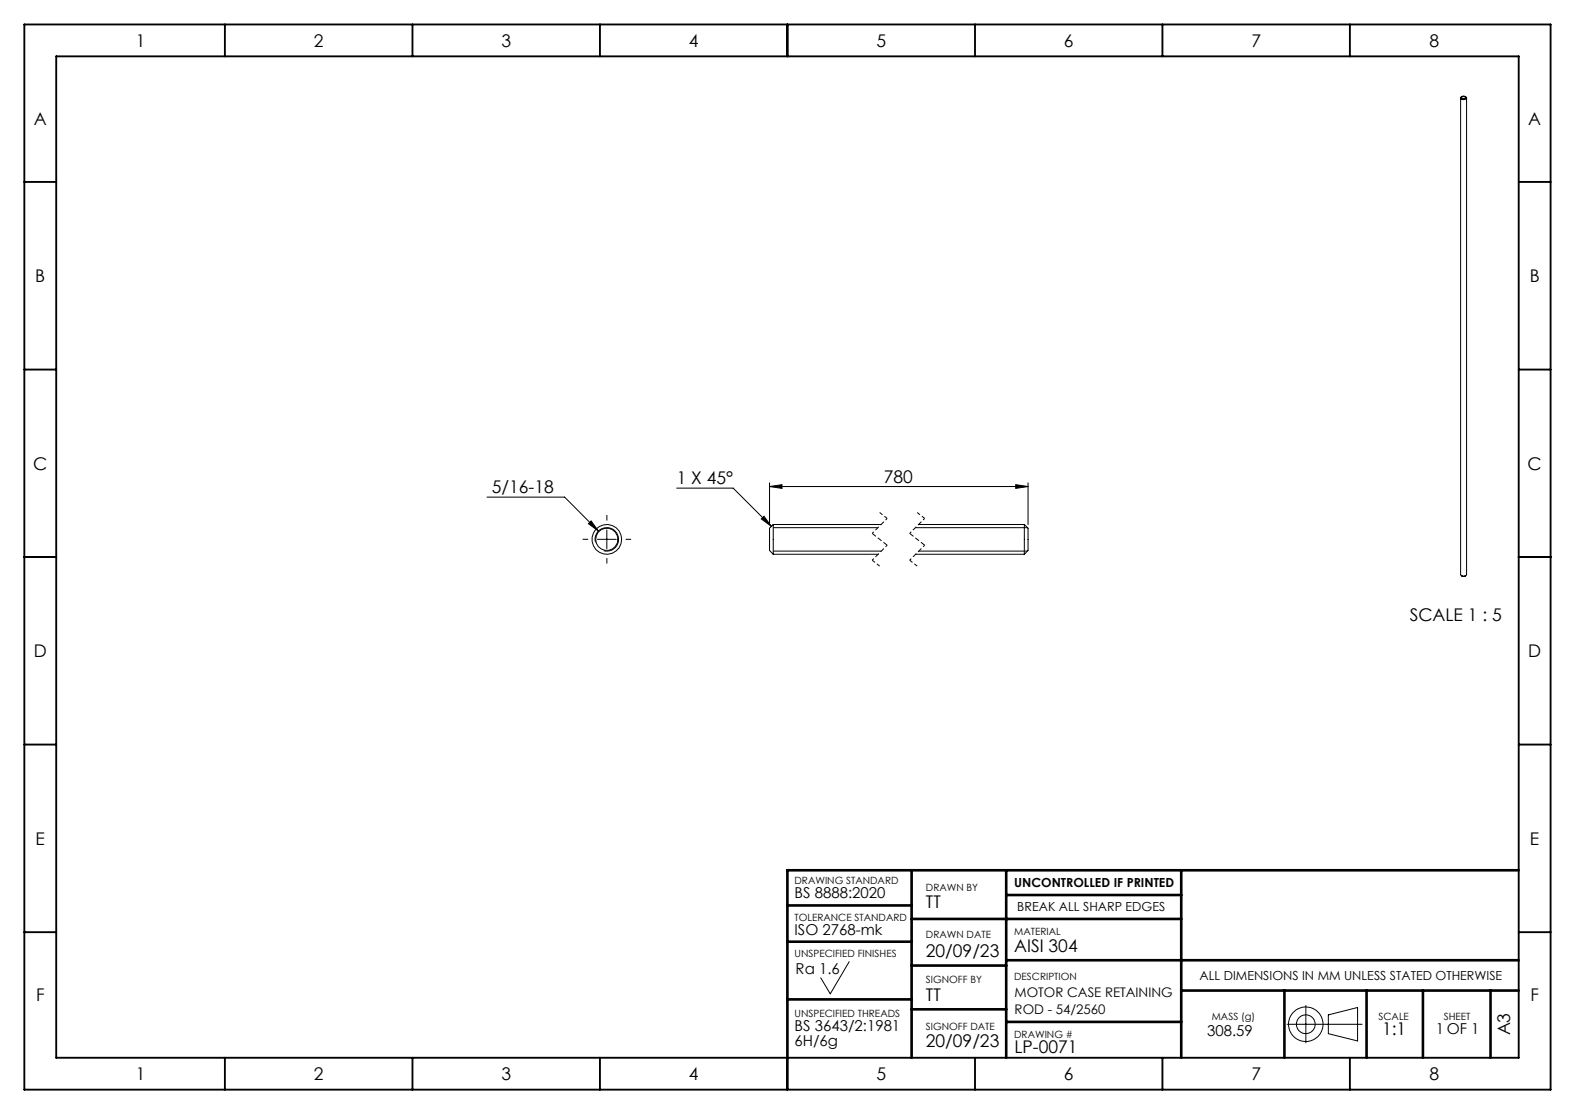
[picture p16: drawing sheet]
<svg xmlns="http://www.w3.org/2000/svg" width="420mm" height="297mm" viewBox="0 0 420 297" stroke-linecap="round" stroke-linejoin="round" font-family="sans-serif">
<defs><g id="words">
<g font-size="4.7">
<text x="36.2" y="12.4">1</text>
<text x="83.7" y="12.4">2</text>
<text x="133.7" y="12.4">3</text>
<text x="183.7" y="12.4">4</text>
<text x="233.7" y="12.4">5</text>
<text x="283.7" y="12.4">6</text>
<text x="333.7" y="12.4">7</text>
<text x="381.2" y="12.4">8</text>
<text x="9" y="33.4">A</text>
<text x="407.5" y="33.4">A</text>
<text x="9.4" y="75.2">B</text>
<text x="407.9" y="75.2">B</text>
<text x="8.9" y="125.2">C</text>
<text x="407.4" y="125.2">C</text>
<text x="131.2" y="131.5">5/16-18</text>
<text x="180.5" y="129.1">1 X 45°</text>
<text x="235.7" y="128.7">780</text>
<text x="375.9" y="165.6">SCALE 1 : 5</text>
<text x="9" y="175.2">D</text>
<text x="407.5" y="175.2">D</text>
<text x="9.5" y="225.2">E</text>
<text x="408" y="225.2">E</text>
<text x="246.9" y="242.1">TT</text>
<text x="246.9" y="255">20/09/23</text>
<text x="270.4" y="253.9">AISI 304</text>
<text x="9.6" y="266.9">F</text>
<text x="246.9" y="266.8">TT</text>
<text x="408.1" y="266.9">F</text>
<text x="368.5" y="275.9">1:1</text>
<text x="246.9" y="279.2">20/09/23</text>
<text x="270.5" y="280.7">LP-0071</text>
<text x="402.7" y="276.1" transform="rotate(-90 402.7 276.1)">A3</text>
<text x="36.2" y="287.9">1</text>
<text x="83.7" y="287.9">2</text>
<text x="133.7" y="287.9">3</text>
<text x="183.7" y="287.9">4</text>
<text x="233.7" y="287.9">5</text>
<text x="283.7" y="287.9">6</text>
<text x="333.7" y="287.9">7</text>
<text x="381.2" y="287.9">8</text>
</g>
<g font-size="4">
<text x="211.9" y="239.4">BS 8888:2020</text>
<text x="211.9" y="249.2">ISO 2768-mk</text>
<text x="212.2" y="259.8">Ra 1.6</text>
<text x="211.9" y="274.9">BS 3643/2:1981</text>
<text x="382.9" y="275.7">1 OF 1</text>
<text x="211.9" y="278.9">6H/6g</text>
<text x="321.9" y="276.2">308.59</text>
</g>
<g font-size="3.5">
<text x="270.6" y="265.9">MOTOR CASE RETAINING</text>
<text x="270.6" y="270.4">ROD - 54/2560</text>
</g>
<g font-size="3.3">
<text x="270.4" y="236.5">UNCONTROLLED IF PRINTED</text>
<text x="271.3" y="242.9">BREAK ALL SHARP EDGES</text>
<text x="319.9" y="261.3">ALL DIMENSIONS IN MM UNLESS STATED OTHERWISE</text>
</g>
<g font-size="2.7">
<text x="211.9" y="235.7">DRAWING STANDARD</text>
<text x="246.9" y="237.6">DRAWN BY</text>
<text x="211.9" y="245.5">TOLERANCE STANDARD</text>
<text x="246.9" y="250.2">DRAWN DATE</text>
<text x="270.4" y="249.2">MATERIAL</text>
<text x="211.9" y="255">UNSPECIFIED FINISHES</text>
<text x="246.9" y="262.2">SIGNOFF BY</text>
<text x="270.4" y="261.3">DESCRIPTION</text>
<text x="211.9" y="271.2">UNSPECIFIED THREADS</text>
<text x="246.9" y="274.5">SIGNOFF DATE</text>
<text x="323.1" y="271.9">MASS (g)</text>
<text x="367.6" y="271.9">SCALE</text>
<text x="385" y="271.9">SHEET</text>
<text x="270.4" y="276.7">DRAWING #</text>
</g>
</g></defs>
<g fill="none" stroke="#000" stroke-width=".27">
<path d="M389.5 26.1v127.1l.2 .3M389.7 26a.58 .58 0 0 1 .7-.3 .58 .58 0 0 1 .4 .6 .62 .62 0 0 1-.7 .2 .62 .62 0 0 1-.4-.5zM389.8 25.7a.56 .56 0 0 1 .6-.1 .56 .56 0 0 1 .4 .5 .55 .55 0 0 1-.7 .2 .55 .55 0 0 1-.3-.6zM389.9 25.7a.41 .41 0 0 0-.4 .5 .41 .41 0 0 0 .4 .3 .7 .7 0 0 0 1.1-.5l-.3-.3M391.1 26.1v127.1a.96 .96 0 0 1-1.4 .3M129.9 132.5h20.7l9 9.1M157.6 138.9l2 2.7-2.7-2zM180.4 130.1h15.1l10.2 10.2M203 138.4l.7-.7 2 2.6zM205.2 129.7l3.3-.5v1zM205.2 128.7v11.1M205.2 129.7h68.9"/>
<path d="M206.2 139.8v8M206.2 139.8l-1 1v6l1 1M206.2 139.8h28.7M245 139.8h28.2M270.9 129.2l3.2 .5-3.2 .5zM273.2 139.8v8M273.2 139.8l.9 1v6l-.9 1M274.1 128.7v11.1M158.8 144.6a3.1 3.1 0 0 1 2.7-3.9 3.1 3.1 0 0 1 3.4 3.4 3.1 3.1 0 0 1-3.9 2.7M159.3 143.8h5M161.8 141.3v5M206.2 147.8h28"/>
<path d="M206.2 140.7h27.9M206.2 146.9h28.8M244.1 140.7h29.9M244.2 147.8h29M245 146.9h29M389.7 153.5l.5 .2 .6-.2M226.4 256.4l-5 8.6-2.5-4.3M343.2 273.1h20M348.2 268.1v10M354.2 270.6l7.8-2v8.9l-7.8-1.9z"/>
<circle cx="161.8" cy="143.8" r="4"/>
<circle cx="161.8" cy="143.8" r="2.97"/>
<circle cx="348.2" cy="273.1" r="2.5"/>
<circle cx="348.2" cy="273.1" r="4.6"/>
</g>
<path d="M234.6 136.6l2 1.6M244.6 136.6l2 1.6M232.6 149.4l2 1.5M242.6 149.4l2 1.5" fill="none" stroke="#000" stroke-width=".27" stroke-dasharray="1.3 .6" stroke-dashoffset=".3" stroke-linecap="butt"/>
<path d="M236.6 138.2l-4 4M246.6 138.2l-4 4M236.6 145.4l-4 4M246.6 145.4l-4 4" fill="none" stroke="#000" stroke-width=".27" stroke-dasharray="1.3 .6" stroke-dashoffset=".7" stroke-linecap="butt"/>
<path d="M232.6 142.2l4 3.2M242.6 142.2l4 3.2" fill="none" stroke="#000" stroke-width=".27" stroke-dasharray="1.3 .6" stroke-linecap="butt"/>
<path d="M161.8 138.8v-1.5M156.8 143.8h-1.4M161.8 148.8v1.5M166.8 143.8h1.5" fill="none" stroke="#000" stroke-width=".27" stroke-dasharray="15.2 1.3 1.3 1.3" stroke-linecap="butt"/>
<g fill="none" stroke="#000" stroke-width=".5">
<path d="M6.5 6.5h407v284h-407zM15 15h390v267h-390zM60 6.5v8.5M110 6.5v8.5M160 6.5v8.5M210 6.5v8.5M260 6.5v8.5M310 6.5v8.5M360 6.5v8.5M6.5 48.5h8.5M405 48.5h8.5M6.5 98.5h8.5"/>
<path d="M405 98.5h8.5M6.5 148.5h8.5M405 148.5h8.5M6.5 198.5h8.5M405 198.5h8.5M6.5 248.5h8.5M405 248.5h8.5M60 282v8.5M110 282v8.5M160 282v8.5M210 282v8.5M260 282v8.5"/>
<path d="M310 282v8.5M360 282v8.5"/>
</g>
<g fill="none" stroke="#000" stroke-width=".7">
<path d="M243.1 232v50M268.3 232v50M268.3 238.6h46.7M315 232v50M405 232h-195v50M210 241.4h33.1M210 251.1h33.1M243.1 245h71.9M243.1 257.4h25.2M268.3 256h136.7M210 266.4h33.1M243.1 269.1h25.2"/>
<path d="M268.3 272.4h46.7M315 264.1h90M342.5 264.1v17.9M364.4 264.1v17.9M379.4 264.1v17.9M397.5 264.1v17.9"/>
</g>
<g fill="#000">
<path d="M205.2 129.7l3.3-.5v1zM270.9 129.2l3.2 .5-3.2 .5z"/>
<path d="M203 138.4l.7-.7 2 2.6zM157.6 138.9l-.7 .7 2.7 2z"/>
</g>
<use href="#words"/>
</svg>
